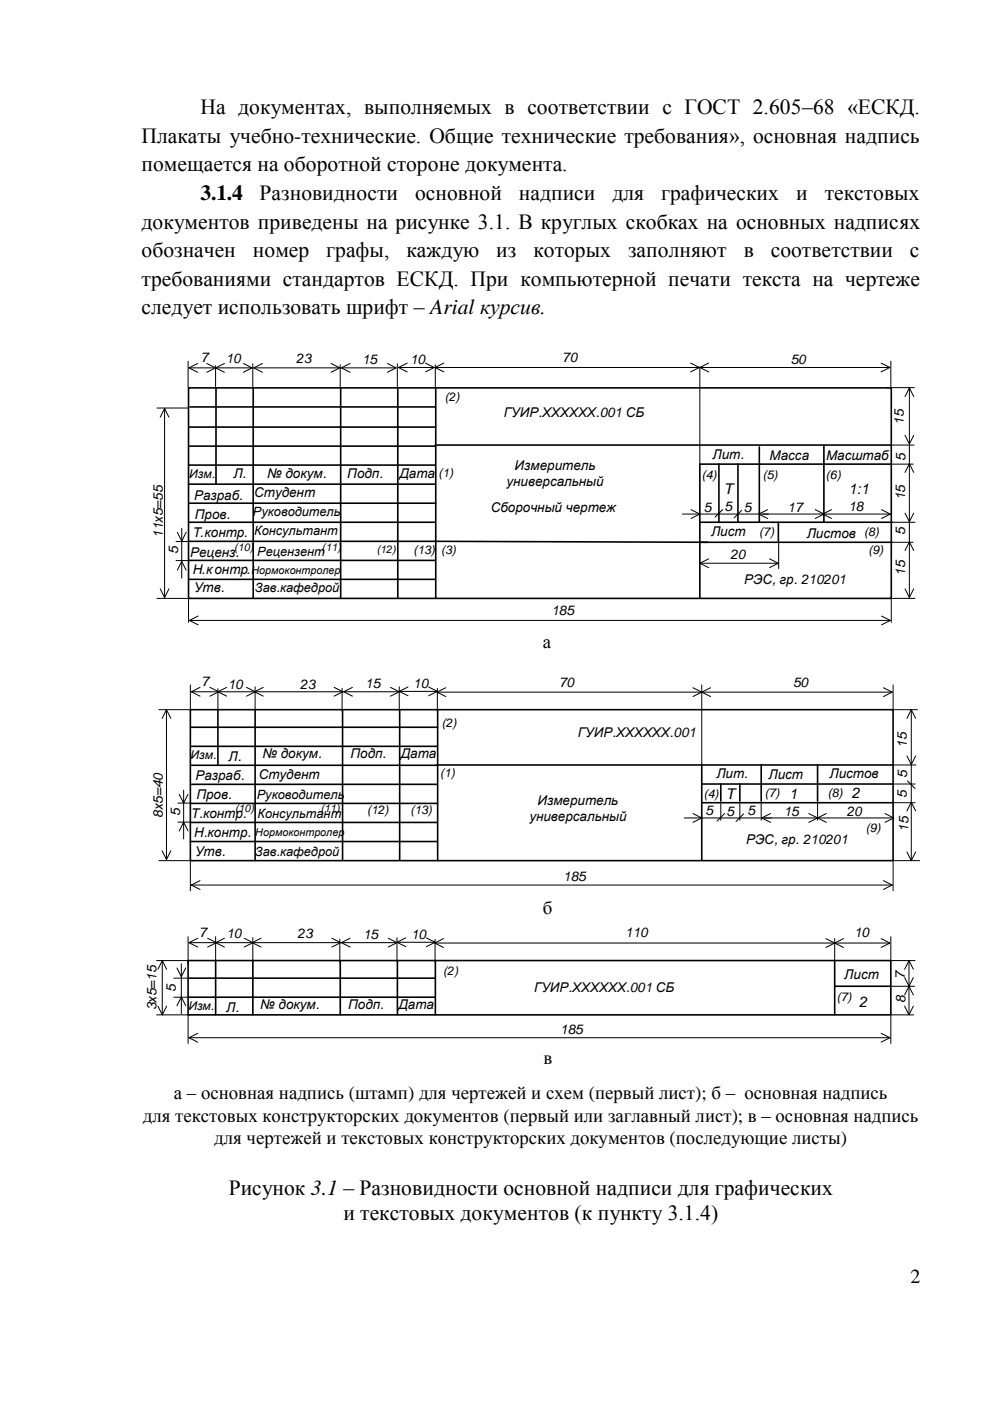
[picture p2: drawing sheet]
<svg xmlns="http://www.w3.org/2000/svg" width="210mm" height="297mm" viewBox="0 0 210 297" stroke-linecap="round" stroke-linejoin="round" font-family="sans-serif">
<defs><g id="words">
<g font-size="4.6">
<text x="42.5" y="24.1">На документах, выполняемых в соответствии с ГОСТ 2.605–68 «ЕСКД.</text>
<text x="30" y="30.2">Плакаты учебно-технические. Общие технические требования», основная надпись</text>
<text x="30" y="36.3">помещается на оборотной стороне документа.</text>
<text x="42.5" y="42.3">3.1.4</text>
<text x="55" y="42.3">Разновидности</text>
<text x="88" y="42.3">основной</text>
<text x="110" y="42.3">надписи</text>
<text x="129.8" y="42.3">для</text>
<text x="140.2" y="42.3">графических</text>
<text x="168.8" y="42.3">и</text>
<text x="174.8" y="42.3">текстовых</text>
<text x="30" y="48.4">документов приведены на рисунке 3.1. В круглых скобках на основных надписях</text>
<text x="30" y="54.5">обозначен</text>
<text x="53.6" y="54.5">номер</text>
<text x="69.2" y="54.5">графы,</text>
<text x="86.2" y="54.5">каждую</text>
<text x="105.2" y="54.5">из</text>
<text x="113.1" y="54.5">которых</text>
<text x="133.1" y="54.5">заполняют</text>
<text x="157.6" y="54.5">в</text>
<text x="163.4" y="54.5">соответствии</text>
<text x="192.9" y="54.5">с</text>
<text x="30" y="60.5">требованиями стандартов ЕСКД. При компьютерной печати текста на чертеже</text>
<text x="30" y="66.6">следует использовать шрифт – Arial курсив.</text>
<text x="48.5" y="253.2">Рисунок 3.1 – Разновидности основной надписи для графических</text>
<text x="72.8" y="258.5">и текстовых документов (к пункту 3.1.4)</text>
</g>
<text font-size="4.2" x="193" y="271.9">2</text>
<g font-size="4">
<text x="115" y="137.2">а</text>
<text x="115" y="193.8">б</text>
<text x="115.2" y="225.5">в</text>
<text x="36.9" y="233">а – основная надпись (штамп) для чертежей и схем (первый лист); б – основная надпись</text>
<text x="30.3" y="237.8">для текстовых конструкторских документов (первый или заглавный лист); в – основная надпись</text>
<text x="45.4" y="242.5">для чертежей и текстовых конструкторских документов (последующие листы)</text>
</g>
<g font-size="3.1">
<text x="153.4" y="104.7">T</text>
<text x="179.9" y="104.7">1:1</text>
<text x="153.8" y="169.4">T</text>
<text x="167.3" y="169.4">1</text>
<text x="180.6" y="169.1">2</text>
<text x="182.1" y="213.4">2</text>
</g>
<g font-size="2.9">
<text x="42.5" y="76.7">7</text>
<text x="47.8" y="76.9">10</text>
<text x="62.8" y="77">23</text>
<text x="76.8" y="77.1">15</text>
<text x="86.9" y="77.1">10</text>
<text x="119.2" y="76.8">70</text>
<text x="167.6" y="77.1">50</text>
<text x="106.8" y="88.3">ГУИР.ХХХХХХ.001 СБ</text>
<text x="49.5" y="101.2">Л.</text>
<text x="56.7" y="101.2">№ докум.</text>
<text x="73.6" y="101.2">Подп.</text>
<text x="84.7" y="101.2">Дата</text>
<text x="109.1" y="99.6">Измеритель</text>
<text x="151" y="97.2">Лит.</text>
<text x="163.1" y="97.5">Масса</text>
<text x="175.1" y="97.5">Масштаб</text>
<text x="41.1" y="105.9">Разраб.</text>
<text x="53.9" y="105.4">Студент</text>
<text x="107.4" y="103">универсальный</text>
<text x="40.8" y="113.9">Т.контр.</text>
<text x="41.3" y="109.9">Пров.</text>
<text x="104" y="108.6">Сборочный чертеж</text>
<text x="149.2" y="108.5">5</text>
<text x="150.7" y="113.7">Лист</text>
<text x="153.6" y="108.3">5</text>
<text x="157.7" y="108.5">5</text>
<text x="166.9" y="108.5">17</text>
<text x="171" y="113.9">Листов (8)</text>
<text x="179.8" y="108.4">18</text>
<text x="40.3" y="118.1">Реценз.</text>
<text x="154.8" y="118.5">20</text>
<text x="40.9" y="121.8">Н.контр.</text>
<text x="41.1" y="125.6">Утв.</text>
<text x="157.7" y="123.8">РЭС, гр. 210201</text>
<text x="116.9" y="130.4">185</text>
<text x="42.7" y="145.4">7</text>
<text x="48.3" y="146">10</text>
<text x="63.6" y="146">23</text>
<text x="77.4" y="145.8">15</text>
<text x="87.6" y="145.8">10</text>
<text x="118.5" y="145.5">70</text>
<text x="168.1" y="145.5">50</text>
<text x="48.5" y="161.3">Л.</text>
<text x="55.7" y="160.6">№ докум.</text>
<text x="74.3" y="160.6">Подп.</text>
<text x="84.9" y="160.6">Дата</text>
<text x="122.5" y="156.1">ГУИР.ХХХХХХ.001</text>
<text x="41.4" y="165.3">Разраб.</text>
<text x="54.8" y="165.1">Студент</text>
<text x="151.9" y="164.9">Лит.</text>
<text x="162.9" y="165.1">Лист</text>
<text x="175.8" y="164.9">Листов</text>
<text x="40.5" y="173.3">Т.контр.</text>
<text x="41.6" y="169.4">Пров.</text>
<text x="112.2" y="174">универсальный</text>
<text x="113.9" y="170.6">Измеритель</text>
<text x="149.5" y="172.7">5</text>
<text x="154" y="172.8">5</text>
<text x="158.4" y="172.7">5</text>
<text x="166.1" y="172.8">15</text>
<text x="179.5" y="172.9">20</text>
<text x="41.2" y="177.3">Н.контр.</text>
<text x="158.1" y="178.8">РЭС, гр. 210201</text>
<text x="41.3" y="181.5">Утв.</text>
<text x="119.4" y="186.7">185</text>
<text x="42.2" y="198.5">7</text>
<text x="48" y="198.9">10</text>
<text x="63.1" y="198.9">23</text>
<text x="76.9" y="198.9">15</text>
<text x="87.1" y="198.9">10</text>
<text x="132.5" y="198.7">110</text>
<text x="181" y="198.7">10</text>
<text x="179" y="207.5">Лист</text>
<text x="48" y="214.4">Л.</text>
<text x="55.2" y="213.8">№ докум.</text>
<text x="73.8" y="213.8">Подп.</text>
<text x="84.5" y="213.8">Дата</text>
<text x="113.2" y="210.2">ГУИР.ХХХХХХ.001 СБ</text>
<text x="118.8" y="219.1">185</text>
</g>
<g font-size="2.8">
<text x="191.6" y="90" transform="rotate(-90 191.6 90)">15</text>
<text x="191.9" y="97.7" transform="rotate(-90 191.9 97.7)">5</text>
<text x="191.8" y="106" transform="rotate(-90 191.8 106)">15</text>
<text x="34.5" y="114" transform="rotate(-90 34.5 114)">11х5=55</text>
<text x="191.8" y="113.4" transform="rotate(-90 191.8 113.4)">5</text>
<text x="37.8" y="117.5" transform="rotate(-90 37.8 117.5)">5</text>
<text x="191.8" y="122" transform="rotate(-90 191.8 122)">15</text>
<text x="192.2" y="158.5" transform="rotate(-90 192.2 158.5)">15</text>
<text x="192.3" y="164.8" transform="rotate(-90 192.3 164.8)">5</text>
<text x="34.5" y="173.3" transform="rotate(-90 34.5 173.3)">8х5=40</text>
<text x="38.2" y="172.9" transform="rotate(-90 38.2 172.9)">5</text>
<text x="192.2" y="169.1" transform="rotate(-90 192.2 169.1)">5</text>
<text x="192.6" y="176.2" transform="rotate(-90 192.6 176.2)">15</text>
<text x="191.8" y="207.4" transform="rotate(-90 191.8 207.4)">7</text>
<text x="33.1" y="214.1" transform="rotate(-90 33.1 214.1)">3х5=15</text>
<text x="37.3" y="210.2" transform="rotate(-90 37.3 210.2)">5</text>
<text x="191.9" y="212.6" transform="rotate(-90 191.9 212.6)">8</text>
</g>
<g font-size="2.7">
<text x="53.6" y="109.4">Руководитель</text>
<text x="53.9" y="113.4">Консультант</text>
<text x="54.5" y="117.8">Рецензент</text>
<text x="54" y="125.5">Зав.кафедрой</text>
<text x="54.4" y="169.3">Руководитель</text>
<text x="54.6" y="173.4">Консультант</text>
<text x="54" y="181.4">Зав.кафедрой</text>
</g>
<g font-size="2.6">
<text x="94.3" y="85">(2)</text>
<text x="40.1" y="101.2">Изм.</text>
<text x="92.9" y="101.2">(1)</text>
<text x="148.8" y="101.5">(4)</text>
<text x="161.7" y="101.5">(5)</text>
<text x="175.1" y="101.5">(6)</text>
<text x="160.9" y="113.6">(7)</text>
<text x="87.6" y="117.3">(13)</text>
<text x="93.5" y="117.3">(3)</text>
<text x="184.1" y="117.3">(9)</text>
<text x="93.6" y="154">(2)</text>
<text x="40.4" y="161">Изм.</text>
<text x="93.3" y="164.8">(1)</text>
<text x="77.8" y="172.6">(12)</text>
<text x="87" y="172.6">(13)</text>
<text x="149.2" y="169">(4)</text>
<text x="162.1" y="168.9">(7)</text>
<text x="175.4" y="168.9">(8)</text>
<text x="183.5" y="176.2">(9)</text>
<text x="94" y="206.6">(2)</text>
<text x="39.9" y="214.1">Изм.</text>
<text x="177.3" y="212.1">(7)</text>
</g>
<g font-size="2.3">
<text x="49.7" y="116.8">(10)</text>
<text x="68.2" y="116.8">(11)</text>
<text x="79.9" y="117.2">(12)</text>
<text x="53.3" y="121.7">Нормоконтролер</text>
<text x="49.8" y="172.1">(10)</text>
<text x="68" y="172.1">(11)</text>
<text x="54.1" y="177.3">Нормоконтролер</text>
</g>
</g></defs>
<g fill="none" stroke="#000" stroke-width=".34">
<path d="M40 82.2h148.9v44.6h-148.9zM40 94.6h52.2M40 98.6h52.2M40.1 90.5h52.3M40.3 86.2h51.9M45.8 82.2v20.4M53.7 82.2v44.6M72.2 82.2v44.6M84.3 82.2v44.6M92.2 94.3h96.5M92.4 82.2v44.6M148.3 98.4v28.2"/>
<path d="M148.3 98.4h40.4M152.4 98.4v12.2M156.4 98.4v12.2M161 94.7v16M174.6 94.3v16.4M40 102.6h52.2M40 110.7h52.2M40 114.7l110 .2M40 118.8h52.2M40.1 106.6h52.3M148.3 110.7h40.8M148.3 114.9h40.8"/>
<path d="M165 110.7v4M40 122.8h52.2M40.4 150.4h148.9v32h-148.9zM40.4 158.2h52.2M40.5 154.1h52.3M46.2 150.4v11.7M54.1 150.4v32M72.6 150.4v31.8M84.7 150.4v31.8M92.8 150.4v32M40.4 162.2h52.2M40.4 166.2h52.2"/>
<path d="M40.4 174.3h52.2M40.4 178.4h52.2M40.5 170.3h52.3M92.7 162.1h96.4M148.7 162v20.3M148.7 166.2h40.4M148.7 170.1h40.4M152.8 166.2v3.6M156.8 166.2v3.6M161.4 162v7.8M173.3 162.1v7.7M39.9 203.6h148.9v11.5h-148.9z"/>
<path d="M39.9 211.3h52.2M40 207.3h52.3M45.7 203.6v11.5M53.6 203.6v11.5M72.1 203.6v11.5M84.2 203.6v11.5M92.3 203.6v11.5M176.9 209h11.7M176.9 203.8v11.3"/>
</g>
<g fill="none" stroke="#000" stroke-width=".21">
<path d="M39.9 76.5v5.7M40 78h13.4M41.9 77l-1.9 1 1.9 .9M43.8 77l1.9 1-1.9 .9M45.7 77.5v4.4M47.6 77l-1.9 1 1.9 .9M51.6 77l1.8 1-1.8 .9M53.6 77.1v5.1M53.8 78h18.2M55.6 77l-1.8 1 1.8 .9M70.2 77l1.8 1-1.8 .9M72.1 77.3v4.9"/>
<path d="M72.3 78h11.7M74.2 77l-1.9 1 1.9 .9M82.1 77l1.9 1-1.9 .9M84.2 77.1v5.1M84.5 77.9h7.5M86.3 77l-1.8 .9 1.8 .9M90.2 77l1.8 .9-1.8 .9M92.2 77.9h56.1M92.3 77.3v4.9M94.1 77l-1.9 .9 1.9 .9M146.4 77l1.9 .9-1.9 .9M148.3 77.8v20.6"/>
<path d="M148.3 77.9h40.3M150.2 77l-1.9 .9 1.9 .9M186.8 77l1.8 .9-1.8 .9M188.8 76.5v5.8M33.3 86.5h6.7M34 88.4l.9-1.8 .9 1.8M34.9 86.6v40M188 82.2h5.8M188.7 94.3h5.1M188.7 98.4h4.9M191.8 92.3l1 1.8 .9-1.8M191.8 84.1l1-1.9 .9 1.9"/>
<path d="M192.8 82.2v11.9M192.8 94.3v32.3M37.3 118.8h3.1M37.3 114.8h3.2M37.6 112.8l.9 1.9 1-1.9M38.5 111.9v10.6M144.6 108.9h16.2M146.5 108l1.8 .9-1.8 1M148.3 119.4h16.7M150.2 118.4l-1.9 1 1.9 .9M153.2 108l-1.6 1.6M157.2 108.1l-1.6 1.7"/>
<path d="M160.8 108.9h27.9M162.7 108l-1.9 .9 1.9 1M163.1 118.4l1.9 1-1.9 .9M165 114.9v5.6M172.8 108l1.9 .9-1.9 1M176.3 108l-1.9 .9 1.9 1M186.9 108l1.8 .9-1.8 1M189.1 110.7h4.9M189.1 114.9h4.5M191.8 116.7l1-1.9 .9 1.9M191.8 108.7l1 1.9 .9-1.9M191.8 100.1l1-1.8 .9 1.8"/>
<path d="M33.3 126.8h7.3M34 124.8l.9 1.8 .9-1.8M37.6 120.8l.9-1.8 1 1.8M40 126.8v5.1M40.1 131.5h148.6M42 130.6l-1.9 .9 1.9 .9M186.9 130.6l1.8 .9-1.8 .9M188.5 126.8h5.4M188.9 126.8v5.1M191.8 124.8l1 1.8 .9-1.8M33.7 150.4h6.7M34.4 152.3l.9-1.9 .9 1.9"/>
<path d="M35.3 150.4v31.8M40.4 145.2v6M40.5 146.6h32.2M42.4 145.7l-1.9 .9 1.9 .9M44.5 145.7l1.9 .9-1.9 .9M46.2 146v4.4M48.1 145.7l-1.9 .9 1.9 .9M52.3 145.7l1.8 .9-1.8 .9M54.1 145.6v4.8M55.8 145.7l-1.9 .9 1.9 .9M70.8 145.7l1.9 .9-1.9 .9M72.5 145.9v4.8"/>
<path d="M72.8 146.6h11.8M74.7 145.7l-1.9 .9 1.9 .9M82.8 145.7l1.8 .9-1.8 .9M84.6 145.6v5M84.6 146.5h8.1M86.5 145.6l-1.9 .9 1.9 1M90.9 145.6l1.8 .9-1.8 1M92.6 146.7h96.5M92.7 145.9v4.8M94.5 145.8l-1.9 .9 1.9 .9M146.9 145.8l1.8 .9-1.8 .9M148.7 145.2v16.8"/>
<path d="M150.6 145.8l-1.9 .9 1.9 .9M187.3 145.8l1.8 .9-1.8 .9M189.1 150.4h5.4M189.3 145.2v5.2M192.2 152.3l1-1.9 .9 1.9M193.2 150.4v11.6M37.7 174.2h2.5M37.7 170.2h2.6M38 168.3l.9 1.9 1-1.9M38 176.1l.9-1.9 1 1.9M38.9 167.5v10.3M145 173.4h16.2"/>
<path d="M146.9 172.4l1.8 1-1.8 .9M152.8 170.2v3.6M153.6 172.4l-1.6 1.6M156.8 170.2v3.6M157.6 172.5l-1.6 1.6M161.3 170.2v3.6M161.5 173.4h27.9M163.3 172.4l-1.8 1 1.8 .9M171.4 172.4l1.9 1-1.9 .9M173.3 170.2v3.6M175.2 172.4l-1.9 1 1.9 .9M187.6 172.4l1.8 1-1.8 .9"/>
<path d="M189.1 162.1h5.1M189.1 166.2h4.9M189.1 170.1h4.9M192.2 171.9l1-1.9 .9 1.9M192.2 160.2l1 1.8 .9-1.8M192.4 165.5l1.6 1.6M193.2 162.1v20.3M33.7 182.4h7.4M34.4 180.3l.9 1.9 .9-1.9M39.9 198.5v5.9M40.1 199.8h32.1M40.4 182.4v6.4"/>
<path d="M40.5 187.6h148.6M41.9 198.9l-1.8 .9 1.8 .9M42.4 186.6l-1.9 1 1.9 .9M44 198.9l1.9 .9-1.9 .9M45.7 198.5v5.1M47.6 198.9l-1.9 .9 1.9 .9M51.8 198.9l1.8 .9-1.8 .9M53.6 198.7v4.9M55.3 198.9l-1.8 .9 1.8 .9M70.3 198.9l1.9 .9-1.9 .9M72 199.1v4.8M72.4 199.8h11.8"/>
<path d="M74.2 198.9l-1.8 .9 1.8 .9M82.3 198.9l1.9 .9-1.9 .9M84.1 198.7v5.1M84.1 199.7h8.1M86 198.8l-1.9 .9 1.9 .9M90.4 198.8l1.8 .9-1.8 .9M92.1 199.9h96.5M92.2 199.1v4.8M94 198.9l-1.9 1 1.9 .9M175.1 198.9l1.8 1-1.8 .9M176.9 198.9v4.7M178.8 198.9l-1.9 1 1.9 .9"/>
<path d="M186.8 198.9l1.8 1-1.8 .9M187.3 186.6l1.8 1-1.8 .9M188.8 198.5v5.1M189.3 182.4v6.4M189.5 182.4h5.4M192.2 180.6l1 1.8 .9-1.8M33.2 215.1h7.1M33.2 203.6h6.7M33.5 213.2l.9 1.9 .9-1.9M33.5 205.4l.9-1.8 .9 1.8M34.4 203.6v11.5M36.8 207.3h3.2"/>
<path d="M36.8 211.3h3.1M37.5 205.1l.9 1.9 1-1.9M37.5 213.2l.9-1.9 1 1.9M38.4 204.3v10.5M39.9 215.1v6M40 219.9h148.6M41.9 219l-1.9 .9 1.9 1M186.8 219l1.8 .9-1.8 1M188.6 203.6h5.4M188.8 214.7v6.4M188.8 215.1h4.9M188.8 209h5.1"/>
<path d="M191.7 213.2l1 1.9 .9-1.9M191.7 210.9l1-1.9 .9 1.9M191.8 207.2l.9 1.8 .9-1.8M191.8 205.4l.9-1.8 .9 1.8M192.7 203.6v11.5"/>
</g>
<use href="#words"/>
</svg>
